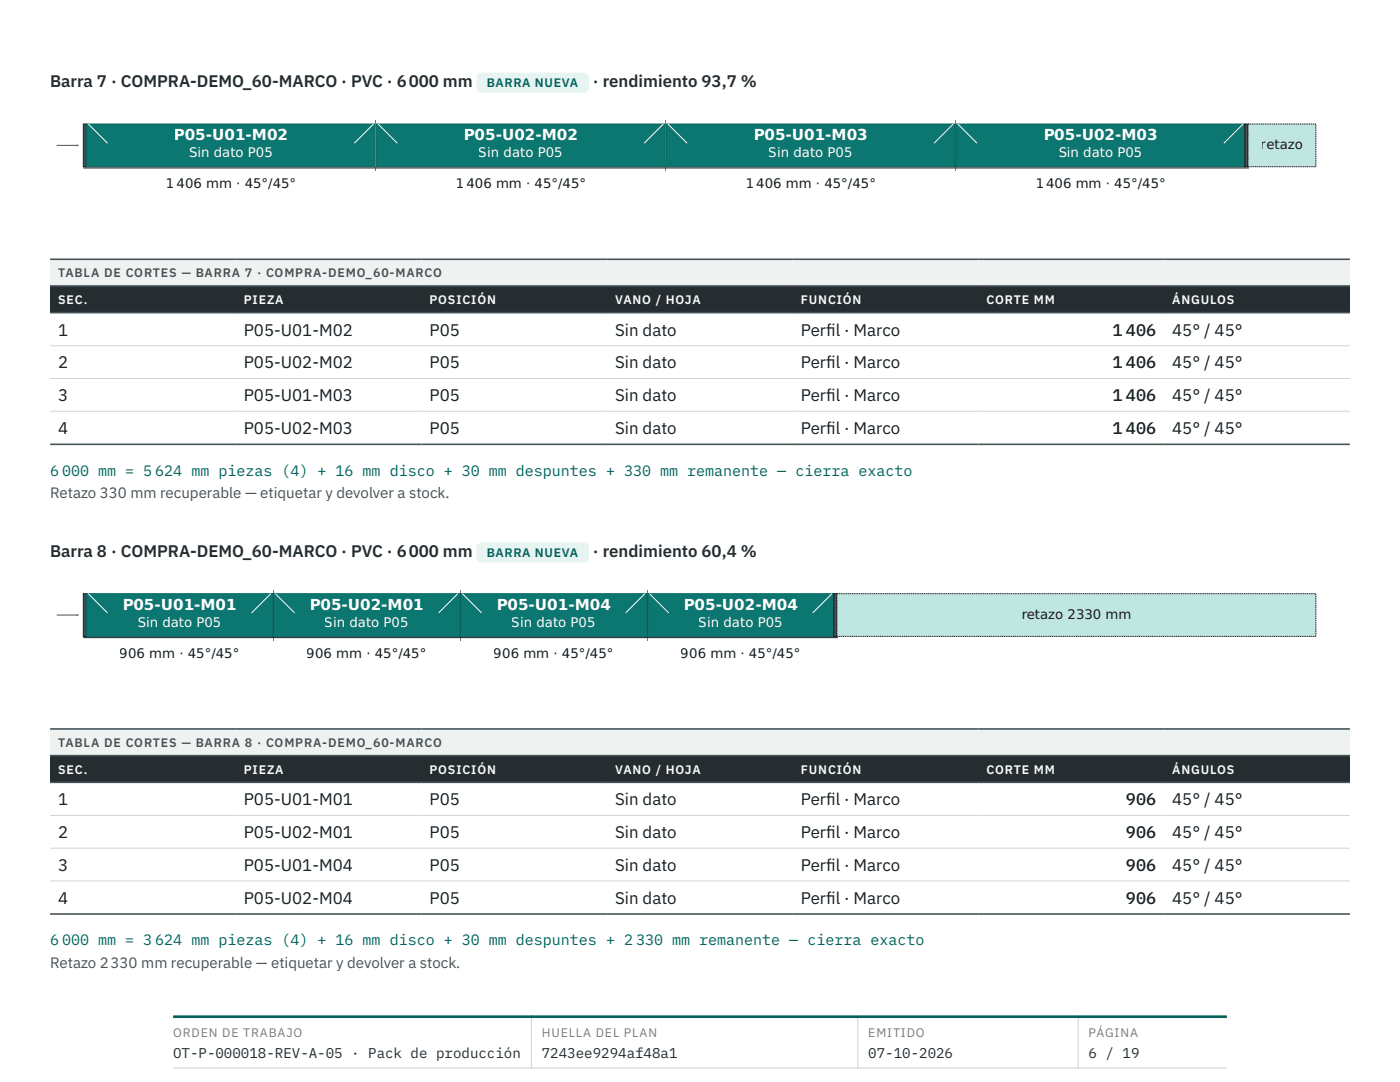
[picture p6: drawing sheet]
<svg xmlns="http://www.w3.org/2000/svg" width="279mm" height="216mm" viewBox="0 0 279 216" stroke-linecap="round" stroke-linejoin="round" font-family="sans-serif">
<defs><g id="words">
<g font-size="3.4" fill="#252d31">
<text x="10" y="17.4">Barra 7 · COMPRA-DEMO_60-MARCO · PVC · 6 000 mm</text>
<text x="118.3" y="17.4">· rendimiento 93,7 %</text>
<text x="10" y="111.2">Barra 8 · COMPRA-DEMO_60-MARCO · PVC · 6 000 mm</text>
<text x="118.3" y="111.2">· rendimiento 60,4 %</text>
</g>
<g font-size="3.4" fill="#161c1f">
<text x="11.6" y="67">1</text>
<text x="48.7" y="67">P05-U01-M02</text>
<text x="85.7" y="67">P05</text>
<text x="122.8" y="67">Sin dato</text>
<text x="159.8" y="67">Perf</text>
<text x="164.9" y="67">il · Marco</text>
<text x="222" y="67">1 406</text>
<text x="233.9" y="67">45° / 45°</text>
<text x="11.6" y="73.5">2</text>
<text x="48.7" y="73.5">P05-U02-M02</text>
<text x="85.7" y="73.5">P05</text>
<text x="122.8" y="73.5">Sin dato</text>
<text x="159.8" y="73.5">Perf</text>
<text x="164.9" y="73.5">il · Marco</text>
<text x="222" y="73.5">1 406</text>
<text x="233.9" y="73.5">45° / 45°</text>
<text x="11.6" y="80">3</text>
<text x="48.7" y="80">P05-U01-M03</text>
<text x="85.7" y="80">P05</text>
<text x="122.8" y="80">Sin dato</text>
<text x="159.8" y="80">Perf</text>
<text x="164.9" y="80">il · Marco</text>
<text x="222" y="80">1 406</text>
<text x="233.9" y="80">45° / 45°</text>
<text x="11.6" y="86.6">4</text>
<text x="48.7" y="86.6">P05-U02-M03</text>
<text x="85.7" y="86.6">P05</text>
<text x="122.8" y="86.6">Sin dato</text>
<text x="159.8" y="86.6">Perf</text>
<text x="164.9" y="86.6">il · Marco</text>
<text x="222" y="86.6">1 406</text>
<text x="233.9" y="86.6">45° / 45°</text>
<text x="11.6" y="160.7">1</text>
<text x="48.7" y="160.7">P05-U01-M01</text>
<text x="85.7" y="160.7">P05</text>
<text x="122.8" y="160.7">Sin dato</text>
<text x="159.8" y="160.7">Perf</text>
<text x="164.9" y="160.7">il · Marco</text>
<text x="224.7" y="160.7">906</text>
<text x="233.9" y="160.7">45° / 45°</text>
<text x="11.6" y="167.2">2</text>
<text x="48.7" y="167.2">P05-U02-M01</text>
<text x="85.7" y="167.2">P05</text>
<text x="122.8" y="167.2">Sin dato</text>
<text x="159.8" y="167.2">Perf</text>
<text x="164.9" y="167.2">il · Marco</text>
<text x="224.7" y="167.2">906</text>
<text x="233.9" y="167.2">45° / 45°</text>
<text x="11.6" y="173.8">3</text>
<text x="48.7" y="173.8">P05-U01-M04</text>
<text x="85.7" y="173.8">P05</text>
<text x="122.8" y="173.8">Sin dato</text>
<text x="159.8" y="173.8">Perf</text>
<text x="164.9" y="173.8">il · Marco</text>
<text x="224.7" y="173.8">906</text>
<text x="233.9" y="173.8">45° / 45°</text>
<text x="11.6" y="180.3">4</text>
<text x="48.7" y="180.3">P05-U02-M04</text>
<text x="85.7" y="180.3">P05</text>
<text x="122.8" y="180.3">Sin dato</text>
<text x="159.8" y="180.3">Perf</text>
<text x="164.9" y="180.3">il · Marco</text>
<text x="224.7" y="180.3">906</text>
<text x="233.9" y="180.3">45° / 45°</text>
</g>
<g font-size="3" fill="#fcfdfc">
<text x="34.7" y="28">P05-U01-M02</text>
<text x="92.5" y="28">P05-U02-M02</text>
<text x="150.3" y="28">P05-U01-M03</text>
<text x="208.2" y="28">P05-U02-M03</text>
<text x="24.4" y="121.7">P05-U01-M01</text>
<text x="61.7" y="121.7">P05-U02-M01</text>
<text x="99.1" y="121.7">P05-U01-M04</text>
<text x="136.4" y="121.7">P05-U02-M04</text>
</g>
<g font-size="3" fill="#075f5a">
<text x="10" y="94.9">6 000 mm = 5 624 mm piezas (4) + 16 mm disco + 30 mm despuntes + 330 mm remanente — cierra exacto</text>
<text x="10" y="188.6">6 000 mm = 3 624 mm piezas (4) + 16 mm disco + 30 mm despuntes + 2 330 mm remanente — cierra exacto</text>
</g>
<g font-size="3" fill="#465158">
<text x="10" y="99.4">Retazo 330 mm recuperable — etiquetar y devolver a stock.</text>
<text x="10" y="193.1">Retazo 2 330 mm recuperable — etiquetar y devolver a stock.</text>
</g>
<g font-size="2.8" fill="#252d31">
<text x="34.5" y="211">OT-P-000018-REV-A-05 · Pack de producción</text>
<text x="108.1" y="211">7243ee9294af48a1</text>
<text x="173.3" y="211">07-10-2026</text>
<text x="217.3" y="211">6 / 19</text>
</g>
<g font-size="2.7" fill="#161c1f">
<text x="251.6" y="29.8">retazo</text>
<text x="33" y="37.5">1</text>
<text x="35.2" y="37.5">406 mm · 45°/45°</text>
<text x="90.9" y="37.5">1</text>
<text x="93.1" y="37.5">406 mm · 45°/45°</text>
<text x="148.7" y="37.5">1</text>
<text x="150.9" y="37.5">406 mm · 45°/45°</text>
<text x="206.6" y="37.5">1</text>
<text x="208.8" y="37.5">406 mm · 45°/45°</text>
<text x="203.8" y="123.5">retazo 2330 mm</text>
<text x="23.9" y="131.2">906 mm · 45°/45°</text>
<text x="61.2" y="131.2">906 mm · 45°/45°</text>
<text x="98.5" y="131.2">906 mm · 45°/45°</text>
<text x="135.9" y="131.2">906 mm · 45°/45°</text>
</g>
<g font-size="2.7" fill="#fcfdfc">
<text x="37.7" y="31.4">Sin dato P05</text>
<text x="95.6" y="31.4">Sin dato P05</text>
<text x="153.4" y="31.4">Sin dato P05</text>
<text x="211.3" y="31.4">Sin dato P05</text>
<text x="27.5" y="125.1">Sin dato P05</text>
<text x="64.8" y="125.1">Sin dato P05</text>
<text x="102.1" y="125.1">Sin dato P05</text>
<text x="139.5" y="125.1">Sin dato P05</text>
</g>
<g font-size="2.5" fill="#075f5a">
<text x="97.1" y="17.4">BARRA NUEVA</text>
<text x="97.1" y="111.2">BARRA NUEVA</text>
</g>
<g font-size="2.5" fill="#465158">
<text x="11.6" y="55.3">TABLA DE CORTES — BARRA 7 · COMPRA-DEMO_60-MARCO</text>
<text x="11.6" y="149">TABLA DE CORTES — BARRA 8 · COMPRA-DEMO_60-MARCO</text>
</g>
<g font-size="2.5" fill="#fcfdfc">
<text x="11.6" y="60.7">SEC.</text>
<text x="48.7" y="60.7">PIEZA</text>
<text x="85.7" y="60.7">POSICIÓN</text>
<text x="122.8" y="60.7">VANO / HOJA</text>
<text x="159.8" y="60.7">FUNCIÓN</text>
<text x="196.9" y="60.7">CORTE MM</text>
<text x="233.9" y="60.7">ÁNGULOS</text>
<text x="11.6" y="154.4">SEC.</text>
<text x="48.7" y="154.4">PIEZA</text>
<text x="85.7" y="154.4">POSICIÓN</text>
<text x="122.8" y="154.4">VANO / HOJA</text>
<text x="159.8" y="154.4">FUNCIÓN</text>
<text x="196.9" y="154.4">CORTE MM</text>
<text x="233.9" y="154.4">ÁNGULOS</text>
</g>
<g font-size="2.5" fill="#727d82">
<text x="34.5" y="206.9">ORDEN DE TRABAJO</text>
<text x="108.1" y="206.9">HUELLA DEL PLAN</text>
<text x="173.3" y="206.9">EMITIDO</text>
<text x="217.3" y="206.9">PÁGINA</text>
</g>
</g></defs>
<path d="M10 51.7h259.4v5.4h-259.4z" fill="#eef3f2"/>
<g fill="#252d31">
<path d="M10 57.1h37.1v5.3h-37.1z"/>
<path d="M47.1 57.1h37v5.3h-37z"/>
<path d="M84.1 57.1h37.1v5.3h-37.1z"/>
<path d="M121.2 57.1h37v5.3h-37z"/>
<path d="M158.2 57.1h37.1v5.3h-37.1z"/>
<path d="M195.3 57.1h37v5.3h-37z"/>
<path d="M232.3 57.1h37.1v5.3h-37.1z"/>
</g>
<path d="M10 69h259.4M10 75.5h259.4M10 82.1h259.4" fill="none" stroke="#cdd5d6" stroke-width=".2"/>
<path d="M10 51.7h259.4M10 57.1h259.4M10 62.4h259.4M10 88.7h259.4" fill="none" stroke="#465158" stroke-width=".32"/>
<path d="M10 145.5h259.4v5.3h-259.4z" fill="#eef3f2"/>
<g fill="#252d31">
<path d="M10 150.8h37.1v5.3h-37.1z"/>
<path d="M47.1 150.8h37v5.3h-37z"/>
<path d="M84.1 150.8h37.1v5.3h-37.1z"/>
<path d="M121.2 150.8h37v5.3h-37z"/>
<path d="M158.2 150.8h37.1v5.3h-37.1z"/>
<path d="M195.3 150.8h37v5.3h-37z"/>
<path d="M232.3 150.8h37.1v5.3h-37.1z"/>
</g>
<path d="M10 162.7h259.4M10 169.2h259.4M10 175.8h259.4" fill="none" stroke="#cdd5d6" stroke-width=".2"/>
<path d="M10 145.5h259.4M10 150.8h259.4M10 156.1h259.4M10 182.4h259.4" fill="none" stroke="#465158" stroke-width=".32"/>
<g fill="#e6f4f2">
<path d="M95.1 14.5h22.4v4h-22.4z"/>
<path d="M95.1 108.2h22.4v4h-22.4z"/>
</g>
<path d="M16.6 24.7h.6v8.6h-.6z" fill="#465158" stroke="#161c1f" stroke-width=".2"/>
<path d="M11.3 29h4.3z" fill="#000" stroke="#465158" stroke-width=".2"/>
<path d="M15.3 28.8l.4 .2-.4 .2z" fill="#465158"/>
<path d="M17.2 24.7h57.7v8.6h-57.7z" fill="#0b7770" stroke="#075f5a" stroke-width=".2"/>
<path d="M17.6 24.7l3.9 3.9zM74.5 24.7l-3.8 3.9z" fill="#000" stroke="#fcfdfc" stroke-width=".2"/>
<path d="M75 24v10" fill="none" stroke="#e56a32" stroke-width=".2"/>
<path d="M75.1 24.7h57.7v8.6h-57.7z" fill="#0b7770" stroke="#075f5a" stroke-width=".2"/>
<path d="M75.5 24.7l3.8 3.9zM128.6 28.6l3.8-3.9z" fill="#000" stroke="#fcfdfc" stroke-width=".2"/>
<path d="M132.8 24v10" fill="none" stroke="#e56a32" stroke-width=".2"/>
<path d="M132.9 24.7h57.7v8.6h-57.7z" fill="#0b7770" stroke="#075f5a" stroke-width=".2"/>
<path d="M133.3 24.7l3.8 3.9zM190.2 24.7l-3.8 3.9z" fill="#000" stroke="#fcfdfc" stroke-width=".2"/>
<path d="M190.7 24v10" fill="none" stroke="#e56a32" stroke-width=".2"/>
<path d="M190.8 24.7h57.7v8.6h-57.7z" fill="#0b7770" stroke="#075f5a" stroke-width=".2"/>
<path d="M191.2 24.7l3.8 3.9zM248.1 24.7l-3.9 3.9z" fill="#000" stroke="#fcfdfc" stroke-width=".2"/>
<path d="M248.5 24.7h.6v8.6h-.6z" fill="#465158" stroke="#161c1f" stroke-width=".2"/>
<path d="M249.1 24.7h13.5v8.6h-13.5z" fill="#bfe6e0" stroke="#161c1f" stroke-width=".2" stroke-dasharray=".2 .1" stroke-linecap="butt"/>
<path d="M16.6 33.5h232.6z" fill="#000" stroke="#161c1f" stroke-width=".2"/>
<path d="M16.6 118.5h.6v8.5h-.6z" fill="#465158" stroke="#161c1f" stroke-width=".2"/>
<path d="M11.3 122.7h4.3z" fill="#000" stroke="#465158" stroke-width=".2"/>
<path d="M15.3 122.5l.4 .2-.4 .2z" fill="#465158"/>
<path d="M17.2 118.5h37.2v8.5h-37.2z" fill="#0b7770" stroke="#075f5a" stroke-width=".2"/>
<path d="M17.6 118.5l3.9 3.8zM54 118.5l-3.8 3.8z" fill="#000" stroke="#fcfdfc" stroke-width=".2"/>
<path d="M54.5 117.7v10" fill="none" stroke="#e56a32" stroke-width=".2"/>
<path d="M54.6 118.5h37.1v8.5h-37.1z" fill="#0b7770" stroke="#075f5a" stroke-width=".2"/>
<path d="M55 118.5l3.8 3.8zM91.4 118.5l-3.9 3.8z" fill="#000" stroke="#fcfdfc" stroke-width=".2"/>
<path d="M91.8 117.7v10" fill="none" stroke="#e56a32" stroke-width=".2"/>
<path d="M91.9 118.5h37.2v8.5h-37.2z" fill="#0b7770" stroke="#075f5a" stroke-width=".2"/>
<path d="M92.3 118.5l3.8 3.8zM124.9 122.3l3.8-3.8z" fill="#000" stroke="#fcfdfc" stroke-width=".2"/>
<path d="M129.2 117.7v10" fill="none" stroke="#e56a32" stroke-width=".2"/>
<path d="M129.2 118.5h37.2v8.5h-37.2z" fill="#0b7770" stroke="#075f5a" stroke-width=".2"/>
<path d="M129.6 118.5l3.9 3.8zM162.2 122.3l3.8-3.8z" fill="#000" stroke="#fcfdfc" stroke-width=".2"/>
<path d="M166.4 118.5h.6v8.5h-.6z" fill="#465158" stroke="#161c1f" stroke-width=".2"/>
<path d="M167 118.5h95.6v8.5h-95.6z" fill="#bfe6e0" stroke="#161c1f" stroke-width=".2" stroke-dasharray=".2 .1" stroke-linecap="butt"/>
<path d="M16.6 127.2h150.6z" fill="#000" stroke="#161c1f" stroke-width=".2"/>
<path d="M34.5 213.1h210.4M106 202.6v10.6M171.2 202.6v10.6M215.2 202.6v10.6" fill="none" stroke="#cdd5d6" stroke-width=".2"/>
<path d="M34.5 202.9h210.4" fill="none" stroke="#075f5a" stroke-width=".53"/>
<use href="#words"/>
</svg>
